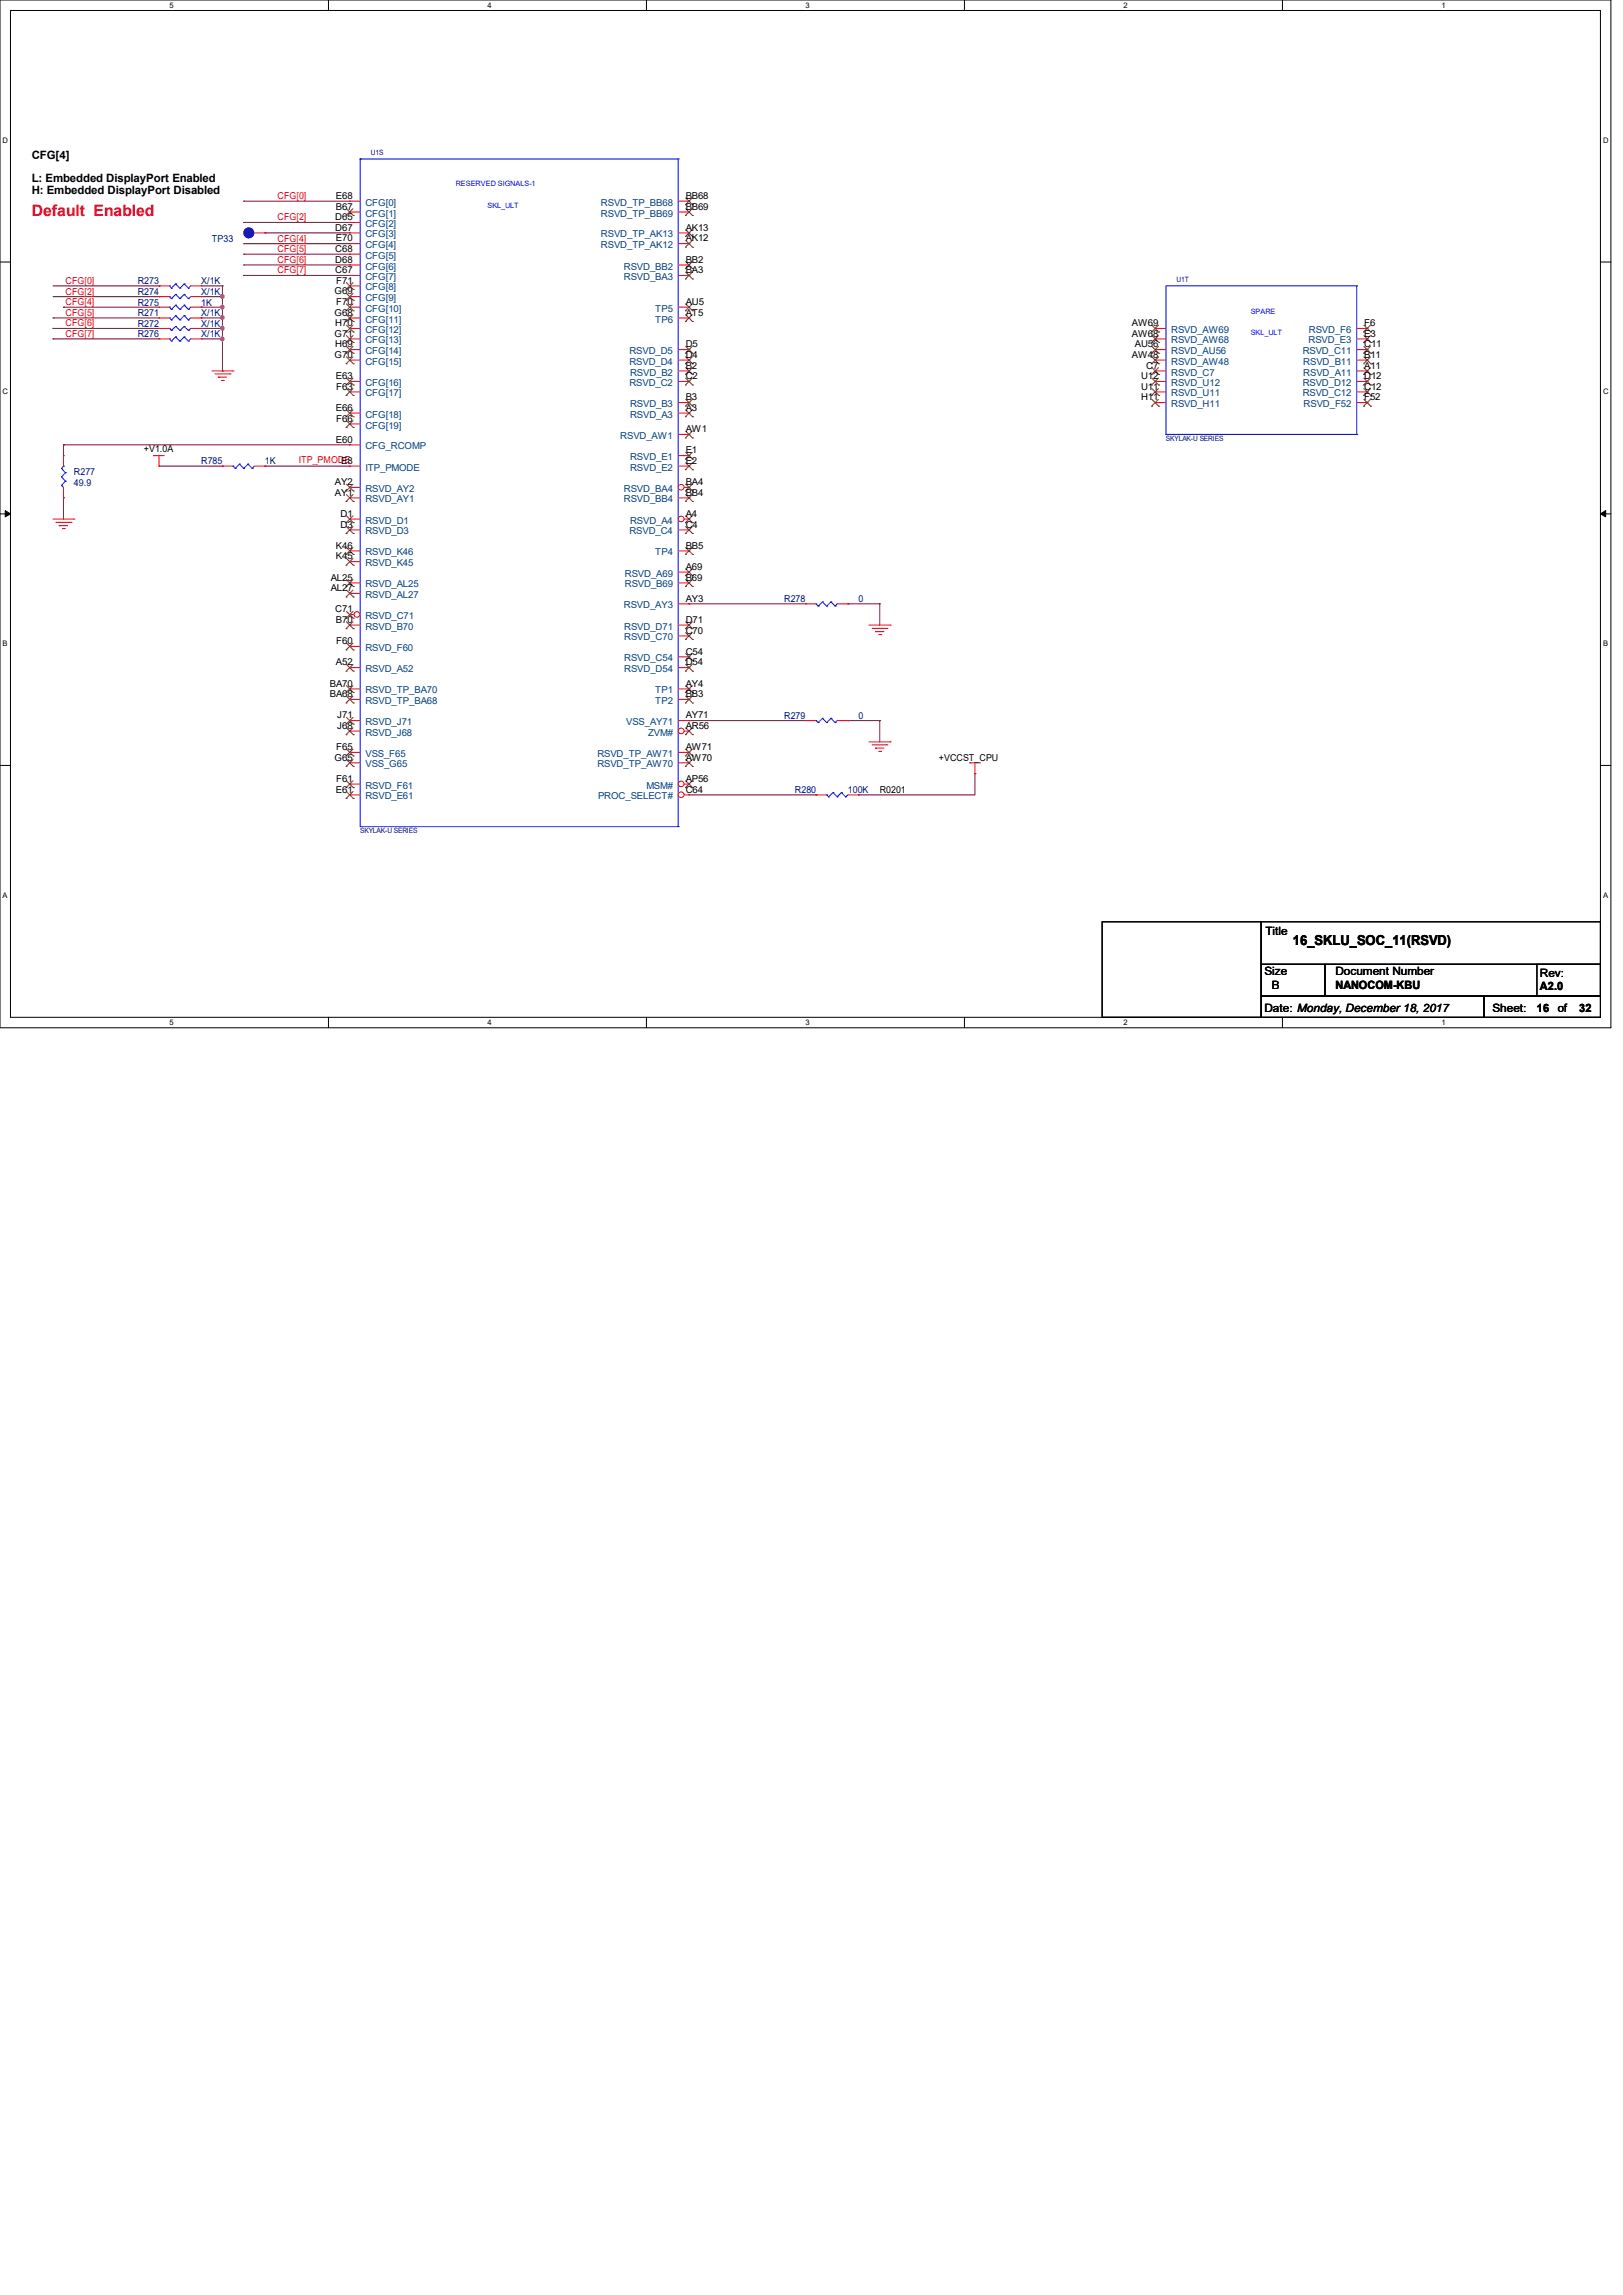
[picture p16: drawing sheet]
<svg xmlns="http://www.w3.org/2000/svg" width="210mm" height="297mm" viewBox="0 0 210 297" stroke-linecap="round" stroke-linejoin="round" font-family="sans-serif">
<defs><g id="words">
<text font-size="2" fill="#f00" x="4.1" y="27.9">Default Enabled</text>
<text font-size="1.8" x="167.3" y="122.3">16_SKLU_SOC_11(RSVD)</text>
<g font-size="1.5">
<text x="4.1" y="20.5">CFG[4]</text>
<text x="4.1" y="23.6">L: Embedded DisplayPort Enabled</text>
<text x="4.1" y="25.1">H: Embedded DisplayPort Disabled</text>
<text x="163.7" y="120.9">Title</text>
<text x="163.6" y="130.9">Date: Monday, December 18, 2017</text>
<text x="163.6" y="126.2">Size</text>
<text x="164.6" y="127.9">B</text>
<text x="172.8" y="126.2">Document Number</text>
<text x="172.8" y="127.9">NANOCOM-KBU</text>
<text x="193.1" y="130.9">Sheet:</text>
<text x="198.9" y="130.9">16</text>
<text x="199.3" y="126.4">Rev:</text>
<text x="199.3" y="128.1">A2.0</text>
<text x="201.6" y="130.9">of</text>
<text x="204.3" y="130.9">32</text>
</g>
<g font-size="1.2" fill="#f00">
<text x="35.9" y="28.5">CFG[2]</text>
<text x="35.9" y="25.8">CFG[0]</text>
<text x="35.9" y="31.3">CFG[4]</text>
<text x="35.9" y="32.6">CFG[5]</text>
<text x="35.9" y="34">CFG[6]</text>
<text x="35.9" y="35.4">CFG[7]</text>
<text x="8.5" y="39.5">CFG[4]</text>
<text x="8.5" y="40.9">CFG[5]</text>
<text x="8.5" y="36.7">CFG[0]</text>
<text x="8.5" y="38.1">CFG[2]</text>
<text x="8.5" y="42.2">CFG[6]</text>
<text x="8.5" y="43.6">CFG[7]</text>
<text x="38.6" y="59.9">ITP_PMODE</text>
</g>
<g font-size="1.2">
<text x="43.4" y="28.5">D65</text>
<text x="43.4" y="29.8">D67</text>
<text x="43.5" y="25.7">E68</text>
<text x="43.5" y="27.1">B67</text>
<text x="88.7" y="25.7">BB68</text>
<text x="88.7" y="27.1">BB69</text>
<text x="88.7" y="29.8">AK13</text>
<text x="43.4" y="32.6">C68</text>
<text x="43.4" y="34">D68</text>
<text x="43.4" y="35.3">C67</text>
<text x="43.5" y="31.2">E70</text>
<text x="88.7" y="34">BB2</text>
<text x="88.7" y="35.3">BA3</text>
<text x="88.7" y="31.2">AK12</text>
<text x="43.3" y="40.9">G68</text>
<text x="43.3" y="38.1">G69</text>
<text x="43.5" y="39.5">F70</text>
<text x="43.5" y="36.7">F71</text>
<text x="88.7" y="39.5">AU5</text>
<text x="88.7" y="40.9">AT5</text>
<text x="43.3" y="43.6">G71</text>
<text x="43.3" y="46.3">G70</text>
<text x="43.4" y="42.2">H70</text>
<text x="43.4" y="45">H69</text>
<text x="88.7" y="45">D5</text>
<text x="88.7" y="46.3">D4</text>
<text x="88.7" y="47.7">B2</text>
<text x="146.5" y="42.2">AW69</text>
<text x="146.5" y="43.6">AW68</text>
<text x="146.5" y="46.3">AW48</text>
<text x="146.8" y="45">AU56</text>
<text x="148.3" y="47.7">C7</text>
<text x="176.5" y="42.2">F6</text>
<text x="176.5" y="43.6">E3</text>
<text x="176.5" y="45">C11</text>
<text x="176.5" y="46.3">B11</text>
<text x="176.5" y="47.7">A11</text>
<text x="43.5" y="49.1">E63</text>
<text x="43.5" y="53.2">E66</text>
<text x="43.5" y="50.4">F63</text>
<text x="88.7" y="49.1">C2</text>
<text x="88.7" y="51.8">B3</text>
<text x="88.7" y="53.2">A3</text>
<text x="147.7" y="49.1">U12</text>
<text x="147.7" y="50.4">U11</text>
<text x="147.7" y="51.8">H11</text>
<text x="176.5" y="49.1">D12</text>
<text x="176.5" y="50.4">C12</text>
<text x="176.5" y="51.8">F52</text>
<text x="18.6" y="58.5">+V1.0A</text>
<text x="43.5" y="57.3">E60</text>
<text x="43.5" y="54.6">F66</text>
<text x="88.7" y="58.7">E1</text>
<text x="88.7" y="55.9">AW1</text>
<text x="43.3" y="62.8">AY2</text>
<text x="43.3" y="64.1">AY1</text>
<text x="44.2" y="60">E8</text>
<text x="88.7" y="62.8">BA4</text>
<text x="88.7" y="64.1">BB4</text>
<text x="88.7" y="60">E2</text>
<text x="43.5" y="71">K46</text>
<text x="44.1" y="66.9">D1</text>
<text x="44.1" y="68.3">D3</text>
<text x="88.7" y="71">BB5</text>
<text x="88.7" y="66.9">A4</text>
<text x="88.7" y="68.3">C4</text>
<text x="42.8" y="75.1">AL25</text>
<text x="42.8" y="76.5">AL27</text>
<text x="43.5" y="72.4">K45</text>
<text x="88.7" y="73.7">A69</text>
<text x="88.7" y="75.1">B69</text>
<text x="88.7" y="77.9">AY3</text>
<text x="43.4" y="79.2">C71</text>
<text x="43.5" y="80.6">B70</text>
<text x="43.5" y="83.4">F60</text>
<text x="88.7" y="80.6">D71</text>
<text x="88.7" y="82">C70</text>
<text x="42.7" y="88.9">BA70</text>
<text x="43.5" y="86.1">A52</text>
<text x="88.7" y="84.7">C54</text>
<text x="88.7" y="86.1">D54</text>
<text x="88.7" y="88.9">AY4</text>
<text x="42.7" y="90.2">BA68</text>
<text x="43.6" y="93">J71</text>
<text x="43.6" y="94.3">J68</text>
<text x="88.7" y="93">AY71</text>
<text x="88.7" y="90.2">BB3</text>
<text x="88.7" y="94.3">AR56</text>
<text x="43.3" y="98.4">G65</text>
<text x="43.5" y="97.1">F65</text>
<text x="43.5" y="101.2">F61</text>
<text x="88.7" y="97.1">AW71</text>
<text x="88.7" y="98.4">AW70</text>
<text x="88.7" y="101.2">AP56</text>
<text x="121.5" y="98.5">+VCCST_CPU</text>
<text x="43.5" y="102.6">E61</text>
<text x="88.7" y="102.6">C64</text>
<text x="113.8" y="102.6">R0201</text>
</g>
<g font-size="1.2" fill="#004080">
<text x="47.3" y="26.6">CFG[0]</text>
<text x="47.3" y="28">CFG[1]</text>
<text x="47.3" y="29.4">CFG[2]</text>
<text x="77.8" y="26.6">RSVD_TP_BB68</text>
<text x="77.8" y="28">RSVD_TP_BB69</text>
<text x="47.3" y="30.7">CFG[3]</text>
<text x="47.3" y="32.1">CFG[4]</text>
<text x="47.3" y="33.5">CFG[5]</text>
<text x="47.3" y="34.9">CFG[6]</text>
<text x="77.8" y="30.7">RSVD_TP_AK13</text>
<text x="77.8" y="32.1">RSVD_TP_AK12</text>
<text x="80.7" y="34.9">RSVD_BB2</text>
<text x="47.3" y="40.3">CFG[10]</text>
<text x="47.3" y="41.7">CFG[11]</text>
<text x="47.3" y="36.2">CFG[7]</text>
<text x="47.3" y="37.6">CFG[8]</text>
<text x="47.3" y="39">CFG[9]</text>
<text x="80.7" y="36.2">RSVD_BA3</text>
<text x="84.8" y="40.3">TP5</text>
<text x="84.8" y="41.7">TP6</text>
<text x="47.3" y="43.1">CFG[12]</text>
<text x="47.3" y="44.4">CFG[13]</text>
<text x="47.3" y="45.8">CFG[14]</text>
<text x="47.3" y="47.2">CFG[15]</text>
<text x="81.4" y="45.8">RSVD_D5</text>
<text x="81.4" y="47.2">RSVD_D4</text>
<text x="151.5" y="43.1">RSVD_AW69</text>
<text x="151.5" y="44.4">RSVD_AW68</text>
<text x="151.5" y="45.8">RSVD_AU56</text>
<text x="151.5" y="47.2">RSVD_AW48</text>
<text x="168.6" y="45.8">RSVD_C11</text>
<text x="168.6" y="47.2">RSVD_B11</text>
<text x="169.3" y="44.4">RSVD_E3</text>
<text x="169.4" y="43.1">RSVD_F6</text>
<text x="47.3" y="50">CFG[16]</text>
<text x="47.3" y="51.3">CFG[17]</text>
<text x="81.4" y="50">RSVD_C2</text>
<text x="81.5" y="48.6">RSVD_B2</text>
<text x="81.5" y="52.7">RSVD_B3</text>
<text x="151.5" y="48.6">RSVD_C7</text>
<text x="151.5" y="50">RSVD_U12</text>
<text x="151.5" y="51.3">RSVD_U11</text>
<text x="151.5" y="52.7">RSVD_H11</text>
<text x="168.6" y="50">RSVD_D12</text>
<text x="168.6" y="51.3">RSVD_C12</text>
<text x="168.6" y="48.6">RSVD_A11</text>
<text x="168.7" y="52.7">RSVD_F52</text>
<text x="47.3" y="58.2">CFG_RCOMP</text>
<text x="47.3" y="54.1">CFG[18]</text>
<text x="47.3" y="55.5">CFG[19]</text>
<text x="80.3" y="56.8">RSVD_AW1</text>
<text x="81.5" y="59.6">RSVD_E1</text>
<text x="81.5" y="54.1">RSVD_A3</text>
<text x="47.3" y="60.9">ITP_PMODE</text>
<text x="47.3" y="63.7">RSVD_AY2</text>
<text x="47.3" y="65">RSVD_AY1</text>
<text x="80.7" y="63.7">RSVD_BA4</text>
<text x="80.7" y="65">RSVD_BB4</text>
<text x="81.5" y="60.9">RSVD_E2</text>
<text x="47.3" y="67.8">RSVD_D1</text>
<text x="47.3" y="69.2">RSVD_D3</text>
<text x="47.3" y="71.9">RSVD_K46</text>
<text x="81.4" y="69.2">RSVD_C4</text>
<text x="81.5" y="67.8">RSVD_A4</text>
<text x="84.8" y="71.9">TP4</text>
<text x="47.3" y="76">RSVD_AL25</text>
<text x="47.3" y="73.3">RSVD_K45</text>
<text x="47.3" y="77.4">RSVD_AL27</text>
<text x="80.9" y="74.6">RSVD_A69</text>
<text x="80.9" y="76">RSVD_B69</text>
<text x="47.3" y="80.1">RSVD_C71</text>
<text x="47.3" y="81.5">RSVD_B70</text>
<text x="80.7" y="78.7">RSVD_AY3</text>
<text x="80.8" y="81.5">RSVD_D71</text>
<text x="80.8" y="82.9">RSVD_C70</text>
<text x="47.3" y="89.7">RSVD_TP_BA70</text>
<text x="47.3" y="87">RSVD_A52</text>
<text x="47.3" y="84.2">RSVD_F60</text>
<text x="80.8" y="85.6">RSVD_C54</text>
<text x="80.8" y="87">RSVD_D54</text>
<text x="84.8" y="89.7">TP1</text>
<text x="47.3" y="91.1">RSVD_TP_BA68</text>
<text x="47.3" y="93.9">RSVD_J71</text>
<text x="47.3" y="95.2">RSVD_J68</text>
<text x="81" y="93.9">VSS_AY71</text>
<text x="83.9" y="95.2">ZVM#</text>
<text x="84.8" y="91.1">TP2</text>
<text x="47.3" y="98">VSS_F65</text>
<text x="47.3" y="99.3">VSS_G65</text>
<text x="77.3" y="98">RSVD_TP_AW71</text>
<text x="77.3" y="99.3">RSVD_TP_AW70</text>
<text x="47.3" y="102.1">RSVD_F61</text>
<text x="47.3" y="103.5">RSVD_E61</text>
<text x="77.4" y="103.5">PROC_SELECT#</text>
<text x="83.6" y="102.1">MSM#</text>
</g>
<g font-size="1.2" fill="#000080">
<text x="27.4" y="31.3">TP33</text>
<text x="17.8" y="36.8">R273</text>
<text x="17.8" y="40.9">R271</text>
<text x="17.8" y="39.5">R275</text>
<text x="17.8" y="38.1">R274</text>
<text x="26" y="36.8">X/1K</text>
<text x="26" y="40.9">X/1K</text>
<text x="26" y="39.5">1K</text>
<text x="26" y="38.1">X/1K</text>
<text x="17.8" y="42.3">R272</text>
<text x="17.8" y="43.6">R276</text>
<text x="26" y="42.3">X/1K</text>
<text x="26" y="43.6">X/1K</text>
<text x="9.6" y="61.5">R277</text>
<text x="9.6" y="62.9">49.9</text>
<text x="26" y="60.1">R785</text>
<text x="34.3" y="60.1">1K</text>
<text x="101.5" y="77.9">R278</text>
<text x="111.1" y="77.9">0</text>
<text x="101.5" y="93">R279</text>
<text x="111.1" y="93">0</text>
<text x="102.9" y="102.6">R280</text>
<text x="109.7" y="102.6">100K</text>
</g>
<g font-size="1">
<text x="21.9" y="1">5</text>
<text x="63.1" y="1">4</text>
<text x="104.2" y="1">3</text>
<text x="145.4" y="1">2</text>
<text x="186.5" y="1">1</text>
<text x=".3" y="18.5">D</text>
<text x="207.4" y="18.5">D</text>
<text x=".3" y="51.1">C</text>
<text x="207.4" y="51.1">C</text>
<text x=".3" y="83.7">B</text>
<text x="207.4" y="83.7">B</text>
<text x=".3" y="116.2">A</text>
<text x="207.4" y="116.2">A</text>
<text x="21.9" y="132.7">5</text>
<text x="63.1" y="132.7">4</text>
<text x="104.2" y="132.7">3</text>
<text x="145.4" y="132.7">2</text>
<text x="186.5" y="132.7">1</text>
</g>
<g font-size=".9" fill="#000080">
<text x="48" y="20">U1S</text>
<text x="152.2" y="36.5">U1T</text>
<text x="150.9" y="57.1">SKYLAK-U SERIES</text>
<text x="46.6" y="107.8">SKYLAK-U SERIES</text>
</g>
<g font-size=".9" fill="#00f">
<text x="59" y="24.1">RESERVED SIGNALS-1</text>
<text x="63.1" y="26.9">SKL_ULT</text>
<text x="161.8" y="40.6">SPARE</text>
<text x="161.8" y="43.3">SKL_ULT</text>
</g>
</g></defs>
<path d="M0 0h208.4v133h-208.4zM1.4 1.4h205.7v130.3h-205.7z" fill="none" stroke="#000" stroke-width=".13"/>
<g fill="#fff">
<path d="M21.9 .1h.6v1.1h-.6z"/>
<path d="M21.9 131.8h.6v1.1h-.6z"/>
</g>
<path d="M42.5 0v1.4M42.5 131.7v1.3" fill="none" stroke="#000" stroke-width=".13"/>
<g fill="#fff">
<path d="M63.1 .1h.5v1.1h-.5z"/>
<path d="M63.1 131.8h.5v1.1h-.5z"/>
</g>
<path d="M83.7 0v1.4M83.7 131.7v1.3" fill="none" stroke="#000" stroke-width=".13"/>
<g fill="#fff">
<path d="M104.2 .1h.6v1.1h-.6z"/>
<path d="M104.2 131.8h.6v1.1h-.6z"/>
</g>
<path d="M124.8 0v1.4M124.8 131.7v1.3" fill="none" stroke="#000" stroke-width=".13"/>
<g fill="#fff">
<path d="M145.4 .1h.5v1.1h-.5z"/>
<path d="M145.4 131.8h.5v1.1h-.5z"/>
</g>
<path d="M165.9 0v1.4M165.9 131.7v1.3" fill="none" stroke="#000" stroke-width=".13"/>
<g fill="#fff">
<path d="M186.5 .1h.6v1.1h-.6z"/>
<path d="M186.5 131.8h.6v1.1h-.6z"/>
<path d="M.3 17.6h.8v1.1h-.8z"/>
<path d="M207.4 17.6h.8v1.1h-.8z"/>
<path d="M.3 50.2h.8v1.1h-.8z"/>
<path d="M207.4 50.2h.8v1.1h-.8z"/>
</g>
<path d="M0 33.9h1.4M207.1 33.9h1.3" fill="none" stroke="#000" stroke-width=".13"/>
<g fill="#fff">
<path d="M.3 82.8h.7v1.1h-.7z"/>
<path d="M207.4 82.8h.7v1.1h-.7z"/>
</g>
<path d="M0 66.5h1.4M207.1 66.5h1.3" fill="none" stroke="#000" stroke-width=".13"/>
<path d="M.7 66.1l.7 .4-.7 .4zM207.1 66.5l.7-.4v.8z" fill="#000" stroke="#000" stroke-width=".13"/>
<g fill="#fff">
<path d="M.3 115.3h.7v1.1h-.7z"/>
<path d="M207.4 115.3h.7v1.1h-.7z"/>
</g>
<path d="M0 99.1h1.4M207.1 99.1h1.3M142.6 119.3h20.6v12.4h-20.6zM163.2 119.3h43.9v5.5h-43.9zM163.2 124.8h8.2v4.1h-8.2zM163.2 128.9h28.8v2.8h-28.8zM171.4 124.8h35.7v4.1h-35.7zM192 128.9h15.1v2.8h-15.1zM198.9 124.8h8.2v4.1h-8.2z" fill="none" stroke="#000" stroke-width=".13"/>
<g fill="none" stroke="#800040" stroke-width=".13">
<path d="M6.9 37h13.7M6.9 38.4h13.7M8.2 39.8h.1M8.2 39.8h12.4M20.6 37h.1M20.6 38.4h.1M26 39.8h.1M26 39.8h2.8M26 37h2.8M26 38.4h2.8M28.8 39.8h.1M28.8 37h.1"/>
<path d="M28.8 38.4h.1M28.8 37v11M31.5 28.8h.1M31.5 31.5h.1M31.5 32.9h.1M31.5 34.3h.1M31.5 35.6h.1M31.5 26h.1M31.5 28.8h13.8M31.5 31.5h13.8M31.5 32.9h13.8M31.5 34.3h13.8"/>
<path d="M31.5 35.6h13.8M31.5 26h13.8M34.3 30.1h.1M34.3 30.1h11M6.9 41.1h.1M6.9 42.5h.1M6.9 43.9h.1M6.9 41.1h13.7M6.9 42.5h13.7M6.9 43.9h13.7M8.2 57.6h.1M8.2 57.6h37.1"/>
<path d="M8.2 57.6v1.4M26 41.1h.1M26 41.1h2.8M26 42.5h2.8M26 43.9h2.8M28.8 42.5h.1M28.8 43.9h.1M28.8 48h.1M8.2 64.4h.1M8.2 64.4v2.8M20.6 60.3h8.2M28.8 60.3h.1"/>
<path d="M34.3 60.3h.1M34.3 60.3h11M89.2 78.1h.1M89.2 78.1h15M109.7 78.1h.1M109.7 78.1h4.1M113.8 78.1h.1M113.8 78.1v2.8M89.2 93.3h.1M89.2 93.3h15M109.7 93.3h.1M109.7 93.3h4.1"/>
<path d="M113.8 93.3h.1M113.8 93.3v2.7M89.2 102.9h16.4M105.6 102.9h.1M111.1 102.9h.1M126.2 100.1h.1M126.2 100.1v2.8h-15.1"/>
</g>
<g fill="#f0f" stroke="#f0f" stroke-width=".13">
<circle cx="28.8" cy="39.7" r=".24"/>
<circle cx="28.8" cy="41.1" r=".24"/>
<circle cx="28.8" cy="42.5" r=".24"/>
<circle cx="28.8" cy="43.8" r=".24"/>
<circle cx="28.8" cy="38.3" r=".24"/>
</g>
<g fill="none" stroke="#f00" stroke-width=".13">
<path d="M20.6 37h.1M20.6 39.8h.1M20.6 38.4h.1M20.6 37h1.3M20.6 39.8h1.3M20.6 38.4h1.3M24.7 37h1.3M24.7 39.8h1.3M24.7 38.4h1.3M26 37h.1M26 39.8h.1M26 38.4h.1"/>
<path d="M8.2 59h.1M8.2 59v1.3M19.9 59h.1M19.9 59h1.4M20.6 41.1h.1M20.6 42.5h.1M20.6 43.9h.1M20.6 59v1.3M20.6 41.1h1.3M20.6 42.5h1.3M20.6 43.9h1.3M24.7 41.1h1.3"/>
<path d="M24.7 42.5h1.3M24.7 43.9h1.3M26 41.1h.1M26 42.5h.1M26 43.9h.1M27.4 48h2.7M27.8 48.4h2M28.2 48.8h.1M28.2 48.8h1.1M28.7 49.2h.2M28.9 49.2h.1M29.8 48.4h.1"/>
<path d="M30.1 48h.1M6.9 67.2h2.7M7.2 67.6h2M7.7 68h.1M7.7 68h1.1M8.1 68.4h.2M8.2 64.4h.1M8.2 63.1v1.3M8.3 68.4h.1M9.2 67.6h.1M9.6 67.2h.1M20.6 60.3h.1"/>
<path d="M28.8 60.3h.1M28.8 60.3h1.3M32.9 60.3h1.4M34.3 60.3h.1M104.2 78.1h.1M104.2 78.1h1.4M108.3 78.1h1.4M109.7 78.1h.1M112.4 80.9h2.8M112.4 96h2.8M112.9 81.3h1.9M112.9 96.4h1.9"/>
<path d="M113.3 81.7h.1M113.3 96.8h.1M113.3 81.7h1.1M113.3 96.8h1.1M113.7 82.1h.3M113.7 97.2h.3M114 82.1h.1M114 97.2h.1M114.8 81.3h.1M114.8 96.4h.1M115.2 80.9h.1M115.2 96h.1"/>
<path d="M125.5 98.7h.1M125.5 98.7h1.4M126.2 98.7v1.4M105.6 102.9h.1M105.6 102.9h1.4M109.7 102.9h1.4M111.1 102.9h.1M126.2 100.1h.1"/>
</g>
<g fill="none" stroke="#00f" stroke-width=".13">
<path d="M21.9 37h.1M21.9 39.8h.1M21.9 38.4h.1M21.9 37l.3 .3M21.9 39.8l.3 .2M21.9 38.4l.3 .3M22.2 37.3h.1M22.2 38.7h.1M22.7 36.7h.1M22.7 39.5h.1M22.7 38.1h.1M22.7 36.7l-.5 .6"/>
<path d="M22.7 36.7l.6 .6M22.7 39.5l-.5 .5M22.7 39.5l.6 .5M22.7 38.1l-.5 .6M22.7 38.1l.6 .6M23.3 37.3h.1M23.3 38.7h.1M23.8 36.7h.1M23.8 39.5h.1M23.8 38.1h.1M23.8 36.7l.6 .6M23.8 36.7l-.5 .6"/>
<path d="M23.8 39.5l.6 .5M23.8 39.5l-.5 .5M23.8 38.1l.6 .6M23.8 38.1l-.5 .6M24.4 37.3h.1M24.4 38.7h.1M24.7 37l-.3 .3M24.7 39.8l-.3 .2M24.7 38.4l-.3 .3M46.6 20.6h.1M46.6 20.6v86.4h41.2M46.6 20.6h41.2"/>
<path d="M87.8 20.6h.1M87.8 20.6v86.4M21.9 41.1h.1M21.9 42.5h.1M21.9 43.9h.1M21.9 41.1l.3 .3M21.9 42.5l.3 .3M21.9 43.9l.3 .3M22.2 41.4h.1M22.2 40h.1M22.2 42.8h.1M22.2 44.2h.1"/>
<path d="M22.7 40.9h.1M22.7 42.2h.1M22.7 43.6h.1M22.7 40.9l-.5 .5M22.7 40.9l.6 .5M22.7 42.2l-.5 .6M22.7 42.2l.6 .6M22.7 43.6l-.5 .6M22.7 43.6l.6 .6M23.3 41.4h.1M23.3 40h.1M23.3 42.8h.1"/>
<path d="M23.3 44.2h.1M23.8 40.9h.1M23.8 42.2h.1M23.8 43.6h.1M23.8 40.9l.6 .5M23.8 40.9l-.5 .5M23.8 42.2l.6 .6M23.8 42.2l-.5 .6M23.8 43.6l.6 .6M23.8 43.6l-.5 .6M24.4 41.4h.1M24.4 40h.1"/>
<path d="M24.4 42.8h.1M24.4 44.2h.1M24.7 41.1l-.3 .3M24.7 42.5l-.3 .3M24.7 43.9l-.3 .3M8 60.6h.1M8 62.8h.1M8 61.7h.1M8 60.6l.5 .6M8 62.8l.2 .3M8 61.7l.5 .6M8.2 60.3h.1"/>
<path d="M8.2 60.3l-.2 .3M8.5 62.3h.1M8.5 61.2h.1M8.5 62.3l-.5 .5M8.5 61.2l-.5 .5M30.1 60.3h.1M30.1 60.3l.3 .3M30.4 60.6h.1M31 60.1h.1M31 60.1l-.6 .5M31 60.1l.5 .5M31.5 60.6h.1"/>
<path d="M32.1 60.1h.1M32.1 60.1l.5 .5M32.1 60.1l-.6 .5M32.6 60.6h.1M32.9 60.3l-.3 .3M105.6 78.1h.1M105.6 78.1l.3 .3M105.9 78.4h.1M106.4 77.9h.1M106.4 77.9l-.5 .5M106.4 77.9l.6 .5M107 78.4h.1"/>
<path d="M107.5 77.9h.1M107.5 77.9l.6 .5M107.5 77.9l-.5 .5M108.1 78.4h.1M108.3 78.1l-.2 .3M87.8 107h.1M107 102.9h.1M107 102.9l.2 .2M107.2 103.1h.1M107.8 102.6h.1M107.8 102.6l-.6 .5M107.8 102.6l.5 .5"/>
<path d="M108.3 103.1h.1M108.9 102.6h.1M108.9 102.6l.5 .5M108.9 102.6l-.6 .5M109.4 103.1h.1M109.7 102.9l-.3 .2"/>
</g>
<circle cx="88.1" cy="63.1" r=".37" fill="#fff" stroke="#f00" stroke-width=".13"/>
<g fill="none" stroke="#f00" stroke-width=".13">
<path d="M87.8 34.3h1.4M87.8 35.6h1.4M87.8 26h1.4M87.8 27.4h1.4M89.2 34.3h.1M89.2 35.6h.1M89.2 26h.1M89.2 27.4h.1M87.8 64.4h1.4M87.8 74h1.4M87.8 75.4h1.4M88.6 63.1h.6"/>
<path d="M89.2 63.1h.1M89.2 64.4h.1M89.2 74h.1M89.2 75.4h.1M45.3 89.2h.1M45.3 90.5h.1M45.3 93.3h.1M45.3 94.6h.1M45.3 97.4h.1M45.3 98.7h.1M45.3 86.4h.1M45.3 89.2h1.3"/>
<path d="M45.3 90.5h1.3M45.3 93.3h1.3M45.3 94.6h1.3M45.3 97.4h1.3M45.3 98.7h1.3M45.3 86.4h1.3M87.8 89.2h1.4M87.8 90.5h1.4M87.8 93.3h1.4M87.8 97.4h1.4M87.8 98.7h1.4M87.8 86.4h1.4"/>
<path d="M87.8 80.9h1.4M87.8 82.3h1.4M87.8 85h1.4M89.2 93.3h.1M89.2 97.4h.1M89.2 98.7h.1M89.2 80.9h.1M89.2 82.3h.1M89.2 85h.1M89.2 86.4h.1M89.2 89.2h.1M89.2 90.5h.1"/>
</g>
<g fill="none" stroke="#804000" stroke-width=".13">
<path d="M88.7 34.8h.1M88.7 36.1h.1M88.7 26.5h.1M88.7 27.9h.1M88.7 33.9l.9 .9M88.7 35.2l.9 .9M88.7 25.6l.9 .9M88.7 27l.9 .9M89.6 33.9l-.9 .9M89.6 35.2l-.9 .9M89.6 25.6l-.9 .9M89.6 27l-.9 .9"/>
<path d="M89.6 34.8h.1M89.6 36.1h.1M89.6 26.5h.1M89.6 27.9h.1M88.7 63.5h.1M88.7 64.9h.1M88.7 74.5h.1M88.7 75.9h.1M88.7 62.7l.9 .8M88.7 64l.9 .9M88.7 73.6l.9 .9M88.7 75l.9 .9"/>
<path d="M89.6 62.7l-.9 .8M89.6 64l-.9 .9M89.6 73.6l-.9 .9M89.6 75l-.9 .9M89.6 63.5h.1M89.6 64.9h.1M89.6 74.5h.1M89.6 75.9h.1M44.8 89.6h.1M44.8 91h.1M44.8 93.7h.1M44.8 95.1h.1"/>
<path d="M44.8 97.8h.1M44.8 99.2h.1M44.8 86.9h.1M44.8 88.7l.9 .9M44.8 90.1l.9 .9M44.8 92.8l.9 .9M44.8 94.2l.9 .9M44.8 96.9l.9 .9M44.8 98.3l.9 .9M44.8 86l.9 .9M45.7 88.7l-.9 .9M45.7 90.1l-.9 .9"/>
<path d="M45.7 92.8l-.9 .9M45.7 94.2l-.9 .9M45.7 96.9l-.9 .9M45.7 98.3l-.9 .9M45.7 86l-.9 .9M45.7 89.6h.1M45.7 91h.1M45.7 93.7h.1M45.7 95.1h.1M45.7 97.8h.1M45.7 99.2h.1M45.7 86.9h.1"/>
<path d="M88.7 97.8h.1M88.7 99.2h.1M88.7 81.4h.1M88.7 82.8h.1M88.7 85.5h.1M88.7 86.9h.1M88.7 89.6h.1M88.7 91h.1M88.7 96.9l.9 .9M88.7 98.3l.9 .9M88.7 80.5l.9 .9M88.7 81.9l.9 .9"/>
<path d="M88.7 84.6l.9 .9M88.7 86l.9 .9M88.7 88.7l.9 .9M88.7 90.1l.9 .9M89.6 96.9l-.9 .9M89.6 98.3l-.9 .9M89.6 80.5l-.9 .9M89.6 81.9l-.9 .9M89.6 84.6l-.9 .9M89.6 86l-.9 .9M89.6 88.7l-.9 .9M89.6 90.1l-.9 .9"/>
<path d="M89.6 97.8h.1M89.6 99.2h.1M89.6 81.4h.1M89.6 82.8h.1M89.6 85.5h.1M89.6 86.9h.1M89.6 89.6h.1M89.6 91h.1"/>
</g>
<circle cx="46.2" cy="79.5" r=".37" fill="#fff" stroke="#f00" stroke-width=".13"/>
<g fill="none" stroke="#f00" stroke-width=".13">
<path d="M87.8 59h1.4M89.2 59h.1M45.3 79.5h.1M45.3 60.3h.1M45.3 79.5h.5M45.3 60.3h1.3M87.8 60.3h1.4M89.2 60.3h.1M45.3 80.9h.1M45.3 83.7h.1M45.3 80.9h1.3M45.3 83.7h1.3"/>
<path d="M45.3 101.5h.1M45.3 102.9h.1M45.3 101.5h1.3M45.3 102.9h1.3"/>
</g>
<g fill="none" stroke="#804000" stroke-width=".13">
<path d="M88.7 59.4h.1M88.7 58.5l.9 .9M88.7 59.9l.9 .9M89.6 58.5l-.9 .9M89.6 59.9l-.9 .9M89.6 59.4h.1M44.8 79.1l.9 .9M45.7 79.1l-.9 .9M88.7 60.8h.1M89.6 60.8h.1M44.8 80h.1M44.8 81.4h.1"/>
<path d="M44.8 84.1h.1M44.8 80.5l.9 .9M44.8 83.2l.9 .9M45.7 80.5l-.9 .9M45.7 83.2l-.9 .9M45.7 80h.1M45.7 81.4h.1M45.7 84.1h.1M44.8 101.9h.1M44.8 103.3h.1M44.8 101l.9 .9M44.8 102.4l.9 .9"/>
<path d="M45.7 101l-.9 .9M45.7 102.4l-.9 .9M45.7 101.9h.1M45.7 103.3h.1"/>
</g>
<circle cx="88.1" cy="101.5" r=".37" fill="#fff" stroke="#f00" stroke-width=".13"/>
<g fill="none" stroke="#f00" stroke-width=".13">
<path d="M45.3 26h.1M45.3 27.4h.1M45.3 39.8h.1M45.3 28.8h.1M45.3 30.1h.1M45.3 31.5h.1M45.3 32.9h.1M45.3 34.3h.1M45.3 35.6h.1M45.3 37h.1M45.3 38.4h.1M45.3 26h1.3"/>
<path d="M45.3 27.4h1.3M45.3 39.8h1.3M45.3 28.8h1.3M45.3 30.1h1.3M45.3 31.5h1.3M45.3 32.9h1.3M45.3 34.3h1.3M45.3 35.6h1.3M45.3 37h1.3M45.3 38.4h1.3M87.8 39.8h1.4M87.8 30.1h1.4"/>
<path d="M87.8 31.5h1.4M89.2 30.1h.1M89.2 31.5h.1M89.2 39.8h.1M45.3 41.1h.1M45.3 42.5h.1M45.3 43.9h.1M45.3 45.3h.1M45.3 46.6h.1M45.3 57.6h.1M45.3 49.4h.1M45.3 53.5h.1"/>
<path d="M45.3 50.7h.1M45.3 54.9h.1M45.3 41.1h1.3M45.3 42.5h1.3M45.3 43.9h1.3M45.3 45.3h1.3M45.3 46.6h1.3M45.3 57.6h1.3M45.3 49.4h1.3M45.3 53.5h1.3M45.3 50.7h1.3M45.3 54.9h1.3"/>
<path d="M87.8 41.1h1.4M87.8 45.3h1.4M87.8 46.6h1.4M87.8 49.4h1.4M87.8 53.5h1.4M87.8 48h1.4M87.8 52.1h1.4M89.2 45.3h.1M89.2 46.6h.1M89.2 48h.1M89.2 49.4h.1M89.2 41.1h.1"/>
<path d="M89.2 52.1h.1M89.2 53.5h.1M87.8 78.1h1.4M87.8 71.3h1.4M89.2 78.1h.1M89.2 71.3h.1M88.6 101.5h.6M89.2 101.5h.1"/>
</g>
<g fill="none" stroke="#804000" stroke-width=".13">
<path d="M44.8 27.9h.1M44.8 37.5h.1M44.8 38.9h.1M44.8 27l.9 .9M44.8 39.3l.9 .9M44.8 36.6l.9 .9M44.8 38l.9 .9M45.7 27l-.9 .9M45.7 39.3l-.9 .9M45.7 36.6l-.9 .9M45.7 38l-.9 .9M45.7 27.9h.1"/>
<path d="M45.7 37.5h.1M45.7 38.9h.1M88.7 30.6h.1M88.7 32h.1M88.7 29.7l.9 .9M88.7 31.1l.9 .9M88.7 39.3l.9 .9M89.6 29.7l-.9 .9M89.6 31.1l-.9 .9M89.6 39.3l-.9 .9M89.6 30.6h.1M89.6 32h.1"/>
<path d="M44.8 40.2h.1M44.8 41.6h.1M44.8 43h.1M44.8 44.3h.1M44.8 45.7h.1M44.8 47.1h.1M44.8 49.8h.1M44.8 53.9h.1M44.8 51.2h.1M44.8 55.3h.1M44.8 40.7l.9 .9M44.8 42.1l.9 .9"/>
<path d="M44.8 43.4l.9 .9M44.8 44.8l.9 .9M44.8 46.2l.9 .9M44.8 48.9l.9 .9M44.8 53l.9 .9M44.8 50.3l.9 .9M44.8 54.4l.9 .9M45.7 40.7l-.9 .9M45.7 42.1l-.9 .9M45.7 43.4l-.9 .9M45.7 44.8l-.9 .9M45.7 46.2l-.9 .9"/>
<path d="M45.7 48.9l-.9 .9M45.7 53l-.9 .9M45.7 50.3l-.9 .9M45.7 54.4l-.9 .9M45.7 40.2h.1M45.7 41.6h.1M45.7 43h.1M45.7 44.3h.1M45.7 45.7h.1M45.7 47.1h.1M45.7 49.8h.1M45.7 53.9h.1"/>
<path d="M45.7 51.2h.1M45.7 55.3h.1M88.7 45.7h.1M88.7 47.1h.1M88.7 48.5h.1M88.7 49.8h.1M88.7 40.2h.1M88.7 41.6h.1M88.7 52.6h.1M88.7 53.9h.1M88.7 44.8l.9 .9M88.7 46.2l.9 .9"/>
<path d="M88.7 47.6l.9 .9M88.7 48.9l.9 .9M88.7 40.7l.9 .9M88.7 51.7l.9 .9M88.7 53l.9 .9M89.6 44.8l-.9 .9M89.6 46.2l-.9 .9M89.6 47.6l-.9 .9M89.6 48.9l-.9 .9M89.6 40.7l-.9 .9M89.6 51.7l-.9 .9M89.6 53l-.9 .9"/>
<path d="M89.6 45.7h.1M89.6 47.1h.1M89.6 48.5h.1M89.6 49.8h.1M89.6 40.2h.1M89.6 41.6h.1M89.6 52.6h.1M89.6 53.9h.1M88.7 71.8h.1M88.7 70.9l.9 .9M89.6 70.9l-.9 .9M89.6 71.8h.1"/>
<path d="M88.7 101.9h.1M88.7 101l.9 .9M89.6 101l-.9 .9M89.6 101.9h.1"/>
</g>
<circle cx="88.1" cy="102.8" r=".37" fill="#fff" stroke="#f00" stroke-width=".13"/>
<g fill="none" stroke="#f00" stroke-width=".13">
<path d="M87.8 56.2h1.4M89.2 56.2h.1M45.3 63.1h.1M45.3 64.4h.1M45.3 67.2h.1M45.3 68.6h.1M45.3 71.3h.1M45.3 75.4h.1M45.3 72.7h.1M45.3 76.8h.1M45.3 63.1h1.3M45.3 64.4h1.3"/>
<path d="M45.3 67.2h1.3M45.3 68.6h1.3M45.3 71.3h1.3M45.3 75.4h1.3M45.3 72.7h1.3M45.3 76.8h1.3M88.6 102.9h.6M89.2 102.9h.1"/>
</g>
<g fill="none" stroke="#804000" stroke-width=".13">
<path d="M88.7 56.7h.1M88.7 55.8l.9 .9M89.6 55.8l-.9 .9M89.6 56.7h.1M44.8 63.5h.1M44.8 64.9h.1M44.8 67.6h.1M44.8 69h.1M44.8 71.8h.1M44.8 75.9h.1M44.8 73.2h.1M44.8 77.3h.1"/>
<path d="M44.8 62.7l.9 .8M44.8 64l.9 .9M44.8 66.8l.9 .8M44.8 68.2l.9 .8M44.8 70.9l.9 .9M44.8 75l.9 .9M44.8 72.3l.9 .9M44.8 76.4l.9 .9M45.7 62.7l-.9 .8M45.7 64l-.9 .9M45.7 66.8l-.9 .8M45.7 68.2l-.9 .8"/>
<path d="M45.7 70.9l-.9 .9M45.7 75l-.9 .9M45.7 72.3l-.9 .9M45.7 76.4l-.9 .9M45.7 63.5h.1M45.7 64.9h.1M45.7 67.6h.1M45.7 69h.1M45.7 71.8h.1M45.7 75.9h.1M45.7 73.2h.1M45.7 77.3h.1"/>
</g>
<circle cx="88.1" cy="67.2" r=".37" fill="#fff" stroke="#f00" stroke-width=".13"/>
<path d="M87.8 68.6h1.4M88.6 67.2h.6M89.2 67.2h.1M89.2 68.6h.1" fill="none" stroke="#f00" stroke-width=".13"/>
<path d="M88.7 67.6h.1M88.7 69h.1M88.7 66.8l.9 .8M88.7 68.2l.9 .8M89.6 66.8l-.9 .8M89.6 68.2l-.9 .8M89.6 67.6h.1M89.6 69h.1" fill="none" stroke="#804000" stroke-width=".13"/>
<circle cx="88.1" cy="94.6" r=".37" fill="#fff" stroke="#f00" stroke-width=".13"/>
<g fill="none" stroke="#f00" stroke-width=".13">
<path d="M32.9 30.1h1.4M34.3 30.1h.1M149.5 42.5h.1M149.5 43.9h.1M149.5 45.3h.1M149.5 46.6h.1M149.5 48h.1M149.5 49.4h.1M149.5 50.7h.1M149.5 52.1h.1M149.5 42.5h1.4M149.5 43.9h1.4"/>
<path d="M149.5 45.3h1.4M149.5 46.6h1.4M149.5 48h1.4M149.5 49.4h1.4M149.5 50.7h1.4M149.5 52.1h1.4M175.6 42.5h1.3M175.6 43.9h1.3M175.6 45.3h1.3M175.6 46.6h1.3M175.6 48h1.3M175.6 49.4h1.3"/>
<path d="M175.6 50.7h1.3M175.6 52.1h1.3M176.9 42.5h.1M176.9 43.9h.1M176.9 45.3h.1M176.9 46.6h.1M176.9 48h.1M176.9 49.4h.1M176.9 50.7h.1M176.9 52.1h.1M88.6 94.6h.6M89.2 94.6h.1"/>
<path d="M104.2 93.3h.1M104.2 93.3h1.4M108.3 93.3h1.4M109.7 93.3h.1"/>
</g>
<g fill="none" stroke="#804000" stroke-width=".13">
<path d="M149 43h.1M149 44.3h.1M149 45.7h.1M149 47.1h.1M149 48.5h.1M149 49.8h.1M149 51.2h.1M149 52.6h.1M149.1 42.1l.8 .9M149.1 43.4l.8 .9M149.1 44.8l.8 .9M149.1 46.2l.8 .9"/>
<path d="M149.1 47.6l.8 .9M149.1 48.9l.8 .9M149.1 50.3l.8 .9M149.1 51.7l.8 .9M149.9 42.1l-.9 .9M149.9 43.4l-.9 .9M149.9 44.8l-.9 .9M149.9 46.2l-.9 .9M149.9 47.6l-.9 .9M149.9 48.9l-.9 .9M149.9 50.3l-.9 .9M149.9 51.7l-.9 .9"/>
<path d="M149.9 43h.1M149.9 44.3h.1M149.9 45.7h.1M149.9 47.1h.1M149.9 48.5h.1M149.9 49.8h.1M149.9 51.2h.1M149.9 52.6h.1M176.4 43h.1M176.4 44.3h.1M176.4 45.7h.1M176.4 47.1h.1"/>
<path d="M176.4 48.5h.1M176.4 49.8h.1M176.4 51.2h.1M176.4 52.6h.1M176.5 42.1l.9 .9M176.5 43.4l.9 .9M176.5 44.8l.9 .9M176.5 46.2l.9 .9M176.5 47.6l.9 .9M176.5 48.9l.9 .9M176.5 50.3l.9 .9M176.5 51.7l.9 .9"/>
<path d="M177.3 42.1l-.9 .9M177.3 43.4l-.9 .9M177.3 44.8l-.9 .9M177.3 46.2l-.9 .9M177.3 47.6l-.9 .9M177.3 48.9l-.9 .9M177.3 50.3l-.9 .9M177.3 51.7l-.9 .9M177.4 43h.1M177.4 44.3h.1M177.4 45.7h.1M177.4 47.1h.1"/>
<path d="M177.4 48.5h.1M177.4 49.8h.1M177.4 51.2h.1M177.4 52.6h.1M88.7 95.1h.1M88.7 94.2l.9 .9M89.6 94.2l-.9 .9M89.6 95.1h.1"/>
</g>
<g fill="none" stroke="#00f" stroke-width=".13">
<path d="M175.6 37h.1M175.6 37h-24.7v19.2M175.6 37v19.2M150.9 56.2h.1M150.9 56.2h24.7M175.6 56.2h.1M105.6 93.3h.1M105.6 93.3l.3 .2M105.9 93.5h.1M106.4 93h.1M106.4 93l-.5 .5M106.4 93l.6 .5"/>
<path d="M107 93.5h.1M107.5 93h.1M107.5 93l.6 .5M107.5 93l-.5 .5M108.1 93.5h.1M108.3 93.3l-.2 .2"/>
</g>
<circle cx="32.2" cy="30.1" r=".66" fill="#00f" stroke="#00f" stroke-width=".13"/>
<g fill="#f0f" stroke="#f0f" stroke-width=".13">
<circle cx="28.8" cy="39.7" r=".24"/>
<circle cx="28.8" cy="41.1" r=".24"/>
<circle cx="28.8" cy="42.5" r=".24"/>
<circle cx="28.8" cy="43.8" r=".24"/>
<circle cx="28.8" cy="38.3" r=".24"/>
</g>
<use href="#words"/>
</svg>
